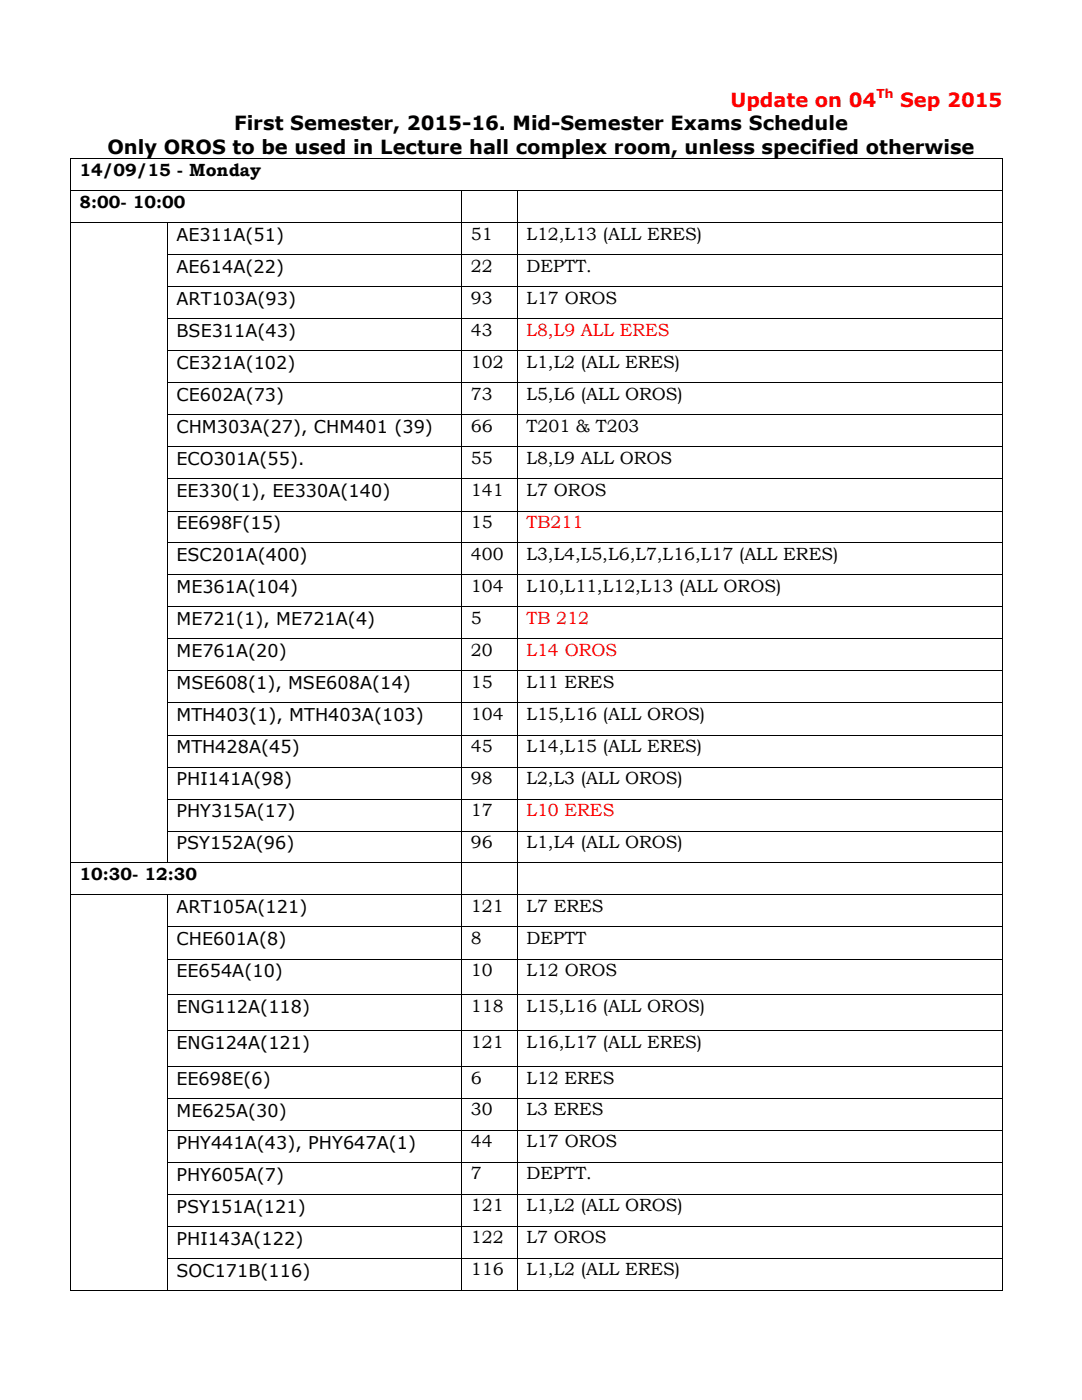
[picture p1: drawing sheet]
<svg xmlns="http://www.w3.org/2000/svg" width="216mm" height="279mm" viewBox="0 0 216 279" stroke-linecap="round" stroke-linejoin="round" font-family="sans-serif">
<defs><g id="words">
<g font-size="3.9" fill="#f00">
<text x="145.8" y="21.3">Update on 04</text>
<text x="179.6" y="21.3">Sep 2015</text>
</g>
<g font-size="3.9">
<text x="46.7" y="26">First Semester, 2015-16. Mid-Semester Exams Schedule</text>
<text x="21.4" y="30.7">Only OROS to be used in Lecture hall complex room, unless specified otherwise</text>
</g>
<g font-size="3.5">
<text x="15.9" y="35.1">14/09/15 - Monday</text>
<text x="15.9" y="41.5">8:00- 10:00</text>
<text x="94" y="47.9">51</text>
<text x="105.1" y="47.9">L12,L13 (ALL ERES)</text>
<text x="35.2" y="48.1">AE311A(51)</text>
<text x="35.2" y="54.5">AE614A(22)</text>
<text x="94" y="54.3">22</text>
<text x="105.1" y="54.3">DEPTT.</text>
<text x="35.2" y="60.9">ART103A(93)</text>
<text x="94" y="60.6">93</text>
<text x="105.1" y="60.6">L17 OROS</text>
<text x="35.2" y="67.3">BSE311A(43)</text>
<text x="94" y="67">43</text>
<text x="35.2" y="73.7">CE321A(102)</text>
<text x="94" y="73.4">102</text>
<text x="105.1" y="73.4">L1,L2 (ALL ERES)</text>
<text x="35.2" y="80.1">CE602A(73)</text>
<text x="94" y="79.8">73</text>
<text x="105.1" y="79.8">L5,L6 (ALL OROS)</text>
<text x="35.2" y="86.4">CHM303A(27), CHM401 (39)</text>
<text x="94" y="86.2">66</text>
<text x="105.1" y="86.2">T201 &amp; T203</text>
<text x="35.2" y="92.8">ECO301A(55).</text>
<text x="94" y="92.6">55</text>
<text x="105.1" y="92.6">L8,L9 ALL OROS</text>
<text x="35.2" y="99.2">EE330(1), EE330A(140)</text>
<text x="94" y="99">141</text>
<text x="105.1" y="99">L7 OROS</text>
<text x="35.2" y="105.6">EE698F(15)</text>
<text x="94" y="105.4">15</text>
<text x="35.2" y="112">ESC201A(400)</text>
<text x="94" y="111.8">400</text>
<text x="105.1" y="111.8">L3,L4,L5,L6,L7,L16,L17 (ALL ERES)</text>
<text x="35.2" y="118.4">ME361A(104)</text>
<text x="94" y="118.2">104</text>
<text x="105.1" y="118.2">L10,L11,L12,L13 (ALL OROS)</text>
<text x="35.2" y="124.8">ME721(1), ME721A(4)</text>
<text x="94" y="124.5">5</text>
<text x="35.2" y="131.1">ME761A(20)</text>
<text x="94" y="130.9">20</text>
<text x="35.2" y="137.5">MSE608(1), MSE608A(14)</text>
<text x="94" y="137.3">15</text>
<text x="105.1" y="137.3">L11 ERES</text>
<text x="35.2" y="143.9">MTH403(1), MTH403A(103)</text>
<text x="94" y="143.7">104</text>
<text x="105.1" y="143.7">L15,L16 (ALL OROS)</text>
<text x="35.2" y="150.3">MTH428A(45)</text>
<text x="94" y="150.1">45</text>
<text x="105.1" y="150.1">L14,L15 (ALL ERES)</text>
<text x="35.2" y="156.7">PHI141A(98)</text>
<text x="94" y="156.5">98</text>
<text x="105.1" y="156.5">L2,L3 (ALL OROS)</text>
<text x="35.2" y="163.1">PHY315A(17)</text>
<text x="94" y="162.9">17</text>
<text x="35.2" y="169.5">PSY152A(96)</text>
<text x="94" y="169.2">96</text>
<text x="105.1" y="169.2">L1,L4 (ALL OROS)</text>
<text x="15.9" y="175.6">10:30- 12:30</text>
<text x="35.2" y="182.2">ART105A(121)</text>
<text x="94" y="182">121</text>
<text x="105.1" y="182">L7 ERES</text>
<text x="35.2" y="188.6">CHE601A(8)</text>
<text x="94" y="188.4">8</text>
<text x="105.1" y="188.4">DEPTT</text>
<text x="35.2" y="195">EE654A(10)</text>
<text x="94" y="194.8">10</text>
<text x="105.1" y="194.8">L12 OROS</text>
<text x="35.2" y="202.2">ENG112A(118)</text>
<text x="94" y="201.9">118</text>
<text x="105.1" y="201.9">L15,L16 (ALL OROS)</text>
<text x="35.2" y="209.3">ENG124A(121)</text>
<text x="94" y="209.1">121</text>
<text x="105.1" y="209.1">L16,L17 (ALL ERES)</text>
<text x="35.2" y="216.5">EE698E(6)</text>
<text x="94" y="216.2">6</text>
<text x="105.1" y="216.2">L12 ERES</text>
<text x="35.2" y="222.8">ME625A(30)</text>
<text x="94" y="222.6">30</text>
<text x="105.1" y="222.6">L3 ERES</text>
<text x="35.2" y="229.2">PHY441A(43), PHY647A(1)</text>
<text x="94" y="229">44</text>
<text x="105.1" y="229">L17 OROS</text>
<text x="35.2" y="235.6">PHY605A(7)</text>
<text x="94" y="235.4">7</text>
<text x="105.1" y="235.4">DEPTT.</text>
<text x="35.2" y="242">PSY151A(121)</text>
<text x="94" y="241.8">121</text>
<text x="105.1" y="241.8">L1,L2 (ALL OROS)</text>
<text x="35.2" y="248.4">PHI143A(122)</text>
<text x="94" y="248.2">122</text>
<text x="105.1" y="248.2">L7 OROS</text>
<text x="35.2" y="254.8">SOC171B(116)</text>
<text x="94" y="254.6">116</text>
<text x="105.1" y="254.6">L1,L2 (ALL ERES)</text>
</g>
<g font-size="3.5" fill="#f00">
<text x="105.1" y="67">L8,L9 ALL ERES</text>
<text x="105.1" y="105.4">TB211</text>
<text x="105.1" y="124.5">TB 212</text>
<text x="105.1" y="130.9">L14 OROS</text>
<text x="105.1" y="162.9">L10 ERES</text>
</g>
<text font-size="2.5" fill="#f00" x="174.9" y="19.6">Th</text>
</g></defs>
<g fill="#000">
<path d="M13.9 31.6h.2v.2h-.2zM13.9 38h.2v.2h-.2zM92 38h.2v.2h-.2zM103.1 38h.2v.2h-.2zM199.9 31.6h.2v.2h-.2zM199.9 38h.2v.2h-.2zM13.9 44.4h.2v.2h-.2zM13.9 50.8h.2v.1h-.2zM13.9 57.2h.2v.1h-.2zM33.3 44.4h.1v.2h-.1zM33.3 50.8h.1v.1h-.1zM33.3 57.2h.1v.1h-.1z"/>
<path d="M92 44.4h.2v.2h-.2zM92 50.8h.2v.1h-.2zM92 57.2h.2v.1h-.2zM103.1 44.4h.2v.2h-.2zM103.1 50.8h.2v.1h-.2zM103.1 57.2h.2v.1h-.2zM199.9 44.4h.2v.2h-.2zM199.9 50.8h.2v.1h-.2zM199.9 57.2h.2v.1h-.2zM13.9 63.5h.2v.2h-.2zM13.9 69.9h.2v.2h-.2zM13.9 76.3h.2v.2h-.2z"/>
<path d="M33.3 63.5h.1v.2h-.1zM33.3 69.9h.1v.2h-.1zM33.3 76.3h.1v.2h-.1zM92 63.5h.2v.2h-.2zM92 69.9h.2v.2h-.2zM92 76.3h.2v.2h-.2zM103.1 63.5h.2v.2h-.2zM103.1 69.9h.2v.2h-.2zM103.1 76.3h.2v.2h-.2zM199.9 63.5h.2v.2h-.2zM199.9 69.9h.2v.2h-.2zM199.9 76.3h.2v.2h-.2z"/>
<path d="M13.9 82.7h.2v.2h-.2zM13.9 89.1h.2v.2h-.2zM13.9 95.5h.2v.2h-.2zM33.3 82.7h.1v.2h-.1zM33.3 89.1h.1v.2h-.1zM33.3 95.5h.1v.2h-.1zM92 82.7h.2v.2h-.2zM92 89.1h.2v.2h-.2zM92 95.5h.2v.2h-.2zM103.1 82.7h.2v.2h-.2zM103.1 89.1h.2v.2h-.2zM103.1 95.5h.2v.2h-.2z"/>
<path d="M199.9 82.7h.2v.2h-.2zM199.9 89.1h.2v.2h-.2zM199.9 95.5h.2v.2h-.2zM13.9 101.9h.2v.2h-.2zM13.9 108.2h.2v.2h-.2zM13.9 114.6h.2v.2h-.2zM33.3 101.9h.1v.2h-.1zM33.3 108.2h.1v.2h-.1zM33.3 114.6h.1v.2h-.1zM92 101.9h.2v.2h-.2zM92 108.2h.2v.2h-.2zM92 114.6h.2v.2h-.2z"/>
<path d="M103.1 101.9h.2v.2h-.2zM103.1 108.2h.2v.2h-.2zM103.1 114.6h.2v.2h-.2zM199.9 101.9h.2v.2h-.2zM199.9 108.2h.2v.2h-.2zM199.9 114.6h.2v.2h-.2zM13.9 121h.2v.2h-.2zM13.9 127.4h.2v.2h-.2zM13.9 133.8h.2v.2h-.2zM33.3 121h.1v.2h-.1zM33.3 127.4h.1v.2h-.1zM33.3 133.8h.1v.2h-.1z"/>
<path d="M92 121h.2v.2h-.2zM92 127.4h.2v.2h-.2zM92 133.8h.2v.2h-.2zM103.1 121h.2v.2h-.2zM103.1 127.4h.2v.2h-.2zM103.1 133.8h.2v.2h-.2zM199.9 121h.2v.2h-.2zM199.9 127.4h.2v.2h-.2zM199.9 133.8h.2v.2h-.2zM13.9 140.2h.2v.2h-.2zM13.9 146.6h.2v.2h-.2zM13.9 153h.2v.2h-.2z"/>
<path d="M13.9 159.4h.2v.2h-.2zM33.3 140.2h.1v.2h-.1zM33.3 146.6h.1v.2h-.1zM33.3 153h.1v.2h-.1zM33.3 159.4h.1v.2h-.1zM92 140.2h.2v.2h-.2zM92 146.6h.2v.2h-.2zM92 153h.2v.2h-.2zM92 159.4h.2v.2h-.2zM103.1 140.2h.2v.2h-.2zM103.1 146.6h.2v.2h-.2zM103.1 153h.2v.2h-.2z"/>
<path d="M103.1 159.4h.2v.2h-.2zM199.9 140.2h.2v.2h-.2zM199.9 146.6h.2v.2h-.2zM199.9 153h.2v.2h-.2zM199.9 159.4h.2v.2h-.2zM13.9 165.8h.2v.1h-.2zM13.9 172.1h.2v.2h-.2zM13.9 178.5h.2v.2h-.2zM33.3 165.8h.1v.1h-.1zM33.3 172.1h.1v.2h-.1zM33.3 178.5h.1v.2h-.1zM92 165.8h.2v.1h-.2z"/>
<path d="M92 172.1h.2v.2h-.2zM92 178.5h.2v.2h-.2zM103.1 165.8h.2v.1h-.2zM103.1 172.1h.2v.2h-.2zM103.1 178.5h.2v.2h-.2zM199.9 165.8h.2v.1h-.2zM199.9 172.1h.2v.2h-.2zM199.9 178.5h.2v.2h-.2zM13.9 184.9h.2v.2h-.2zM13.9 191.3h.2v.2h-.2zM13.9 198.5h.2v.1h-.2zM33.3 184.9h.1v.2h-.1z"/>
<path d="M33.3 191.3h.1v.2h-.1zM33.3 198.5h.1v.1h-.1zM92 184.9h.2v.2h-.2zM92 191.3h.2v.2h-.2zM92 198.5h.2v.1h-.2zM103.1 184.9h.2v.2h-.2zM103.1 191.3h.2v.2h-.2zM103.1 198.5h.2v.1h-.2zM199.9 184.9h.2v.2h-.2zM199.9 191.3h.2v.2h-.2zM199.9 198.5h.2v.1h-.2zM13.9 205.6h.2v.2h-.2z"/>
<path d="M13.9 212.7h.2v.2h-.2zM13.9 219.1h.2v.2h-.2zM33.3 205.6h.1v.2h-.1zM33.3 212.7h.1v.2h-.1zM33.3 219.1h.1v.2h-.1zM92 205.6h.2v.2h-.2zM92 212.7h.2v.2h-.2zM92 219.1h.2v.2h-.2zM103.1 205.6h.2v.2h-.2zM103.1 212.7h.2v.2h-.2zM103.1 219.1h.2v.2h-.2zM199.9 205.6h.2v.2h-.2z"/>
<path d="M199.9 212.7h.2v.2h-.2zM199.9 219.1h.2v.2h-.2zM13.9 225.5h.2v.2h-.2zM13.9 231.9h.2v.2h-.2zM13.9 238.3h.2v.2h-.2zM33.3 225.5h.1v.2h-.1zM33.3 231.9h.1v.2h-.1zM33.3 238.3h.1v.2h-.1zM92 225.5h.2v.2h-.2zM92 231.9h.2v.2h-.2zM92 238.3h.2v.2h-.2zM103.1 225.5h.2v.2h-.2z"/>
<path d="M103.1 231.9h.2v.2h-.2zM103.1 238.3h.2v.2h-.2zM199.9 225.5h.2v.2h-.2zM199.9 231.9h.2v.2h-.2zM199.9 238.3h.2v.2h-.2zM13.9 244.7h.2v.2h-.2zM13.9 251.1h.2v.1h-.2zM13.9 257.5h.2v.1h-.2zM33.3 244.7h.1v.2h-.1zM33.3 251.1h.1v.1h-.1zM33.3 257.5h.1v.1h-.1zM92 244.7h.2v.2h-.2z"/>
<path d="M92 251.1h.2v.1h-.2zM92 257.5h.2v.1h-.2zM103.1 244.7h.2v.2h-.2zM103.1 251.1h.2v.1h-.2zM103.1 257.5h.2v.1h-.2zM199.9 244.7h.2v.2h-.2zM199.9 251.1h.2v.1h-.2zM199.9 257.5h.2v.1h-.2z"/>
</g>
<g fill="none" stroke="#000" stroke-width=".2">
<path d="M14 31.8v6.2M14 38.2v6.2M14.1 31.7h185.8M14.1 38.1h77.9M92.1 38.2v6.2M92.2 38.1h10.9M103.2 38.2v6.2M103.3 38.1h96.6M200 31.8v6.2M200 38.2v6.2M14 44.6v6.2M14 50.9v6.3"/>
<path d="M14 57.3v6.2M14.1 44.5h19.2M33.4 44.6v6.2M33.4 50.9v6.3M33.4 57.3v6.2M33.4 44.5h58.6M33.4 50.8h58.6M33.4 57.2h58.6M92.1 44.6v6.2M92.1 50.9v6.3M92.1 57.3v6.2M92.2 44.5h10.9"/>
<path d="M92.2 50.8h10.9M92.2 57.2h10.9M103.2 44.6v6.2M103.2 50.9v6.3M103.2 57.3v6.2M103.3 44.5h96.6M103.3 50.8h96.6M103.3 57.2h96.6M200 44.6v6.2M200 50.9v6.3M200 57.3v6.2M14 63.7v6.2"/>
<path d="M14 70.1v6.2M14 76.5v6.2M33.4 63.7v6.2M33.4 70.1v6.2M33.4 76.5v6.2M33.4 63.6h58.6M33.4 70h58.6M33.4 76.4h58.6M92.1 63.7v6.2M92.1 70.1v6.2M92.1 76.5v6.2M92.2 63.6h10.9"/>
<path d="M92.2 70h10.9M92.2 76.4h10.9M103.2 63.7v6.2M103.2 70.1v6.2M103.2 76.5v6.2M103.3 63.6h96.6M103.3 70h96.6M103.3 76.4h96.6M200 63.7v6.2M200 70.1v6.2M200 76.5v6.2M14 82.9v6.2"/>
<path d="M14 89.3v6.2M14 95.7v6.2M33.4 82.9v6.2M33.4 89.3v6.2M33.4 95.7v6.2M33.4 82.8h58.6M33.4 89.2h58.6M33.4 95.6h58.6M92.1 82.9v6.2M92.1 89.3v6.2M92.1 95.7v6.2M92.2 82.8h10.9"/>
<path d="M92.2 89.2h10.9M92.2 95.6h10.9M103.2 82.9v6.2M103.2 89.3v6.2M103.2 95.7v6.2M103.3 82.8h96.6M103.3 89.2h96.6M103.3 95.6h96.6M200 82.9v6.2M200 89.3v6.2M200 95.7v6.2M14 102.1v6.1"/>
<path d="M14 108.4v6.2M14 114.8v6.2M33.4 102.1v6.1M33.4 108.4v6.2M33.4 114.8v6.2M33.4 102h58.6M33.4 108.3h58.6M33.4 114.7h58.6M92.1 102.1v6.1M92.1 108.4v6.2M92.1 114.8v6.2M92.2 102h10.9"/>
<path d="M92.2 108.3h10.9M92.2 114.7h10.9M103.2 102.1v6.1M103.2 108.4v6.2M103.2 114.8v6.2M103.3 102h96.6M103.3 108.3h96.6M103.3 114.7h96.6M200 102.1v6.1M200 108.4v6.2M200 114.8v6.2M14 121.2v6.2"/>
<path d="M14 127.6v6.2M14 134v6.2M33.4 121.2v6.2M33.4 127.6v6.2M33.4 134v6.2M33.4 121.1h58.6M33.4 127.5h58.6M33.4 133.9h58.6M92.1 121.2v6.2M92.1 127.6v6.2M92.1 134v6.2M92.2 121.1h10.9"/>
<path d="M92.2 127.5h10.9M92.2 133.9h10.9M103.2 121.2v6.2M103.2 127.6v6.2M103.2 134v6.2M103.3 121.1h96.6M103.3 127.5h96.6M103.3 133.9h96.6M200 121.2v6.2M200 127.6v6.2M200 134v6.2M14 140.4v6.2"/>
<path d="M14 146.8v6.2M14 153.2v6.2M14 159.6v6.2M33.4 140.4v6.2M33.4 146.8v6.2M33.4 153.2v6.2M33.4 159.6v6.2M33.4 140.3h58.6M33.4 146.7h58.6M33.4 153.1h58.6M33.4 159.5h58.6M92.1 140.4v6.2"/>
<path d="M92.1 146.8v6.2M92.1 153.2v6.2M92.1 159.6v6.2M92.2 140.3h10.9M92.2 146.7h10.9M92.2 153.1h10.9M92.2 159.5h10.9M103.2 140.4v6.2M103.2 146.8v6.2M103.2 153.2v6.2M103.2 159.6v6.2M103.3 140.3h96.6"/>
<path d="M103.3 146.7h96.6M103.3 153.1h96.6M103.3 159.5h96.6M200 140.4v6.2M200 146.8v6.2M200 153.2v6.2M200 159.6v6.2M14 165.9v6.2M14 172.3v6.2M14 178.7v6.2M14.1 172.2h19.2M14.1 178.6h19.2"/>
<path d="M33.4 165.9v6.2M33.4 178.7v6.2M33.4 165.9h58.6M33.4 172.2h58.6M33.4 178.6h58.6M92.1 165.9v6.2M92.1 172.3v6.2M92.1 178.7v6.2M92.2 165.9h10.9M92.2 172.2h10.9M92.2 178.6h10.9M103.2 165.9v6.2"/>
<path d="M103.2 172.3v6.2M103.2 178.7v6.2M103.3 165.9h96.6M103.3 172.2h96.6M103.3 178.6h96.6M200 165.9v6.2M200 172.3v6.2M200 178.7v6.2M14 185.1v6.2M14 191.5v7M14 198.6v7M33.4 185.1v6.2"/>
<path d="M33.4 191.5v7M33.4 198.6v7M33.4 185h58.6M33.4 191.4h58.6M33.4 198.5h58.6M92.1 185.1v6.2M92.1 191.5v7M92.1 198.6v7M92.2 185h10.9M92.2 191.4h10.9M92.2 198.5h10.9M103.2 185.1v6.2"/>
<path d="M103.2 191.5v7M103.2 198.6v7M103.3 185h96.6M103.3 191.4h96.6M103.3 198.5h96.6M200 185.1v6.2M200 191.5v7M200 198.6v7M14 205.8v6.9M14 212.9v6.2M14 219.3v6.2M33.4 205.8v6.9"/>
<path d="M33.4 212.9v6.2M33.4 219.3v6.2M33.4 205.7h58.6M33.4 212.8h58.6M33.4 219.2h58.6M92.1 205.8v6.9M92.1 212.9v6.2M92.1 219.3v6.2M92.2 205.7h10.9M92.2 212.8h10.9M92.2 219.2h10.9M103.2 205.8v6.9"/>
<path d="M103.2 212.9v6.2M103.2 219.3v6.2M103.3 205.7h96.6M103.3 212.8h96.6M103.3 219.2h96.6M200 205.8v6.9M200 212.9v6.2M200 219.3v6.2M14 225.7v6.2M14 232.1v6.2M14 238.5v6.2M33.4 225.7v6.2"/>
<path d="M33.4 232.1v6.2M33.4 238.5v6.2M33.4 225.6h58.6M33.4 232h58.6M33.4 238.4h58.6M92.1 225.7v6.2M92.1 232.1v6.2M92.1 238.5v6.2M92.2 225.6h10.9M92.2 232h10.9M92.2 238.4h10.9M103.2 225.7v6.2"/>
<path d="M103.2 232.1v6.2M103.2 238.5v6.2M103.3 225.6h96.6M103.3 232h96.6M103.3 238.4h96.6M200 225.7v6.2M200 232.1v6.2M200 238.5v6.2M14 244.9v6.2M14 251.2v6.3M14.1 257.6h19.2M33.4 244.9v6.2"/>
<path d="M33.4 251.2v6.3M33.4 244.8h58.6M33.4 251.2h58.6M33.4 257.6h58.6M92.1 244.9v6.2M92.1 251.2v6.3M92.2 244.8h10.9M92.2 251.2h10.9M92.2 257.6h10.9M103.2 244.9v6.2M103.2 251.2v6.3M103.3 244.8h96.6"/>
<path d="M103.3 251.2h96.6M103.3 257.6h96.6M200 244.9v6.2M200 251.2v6.3"/>
</g>
<use href="#words"/>
</svg>
